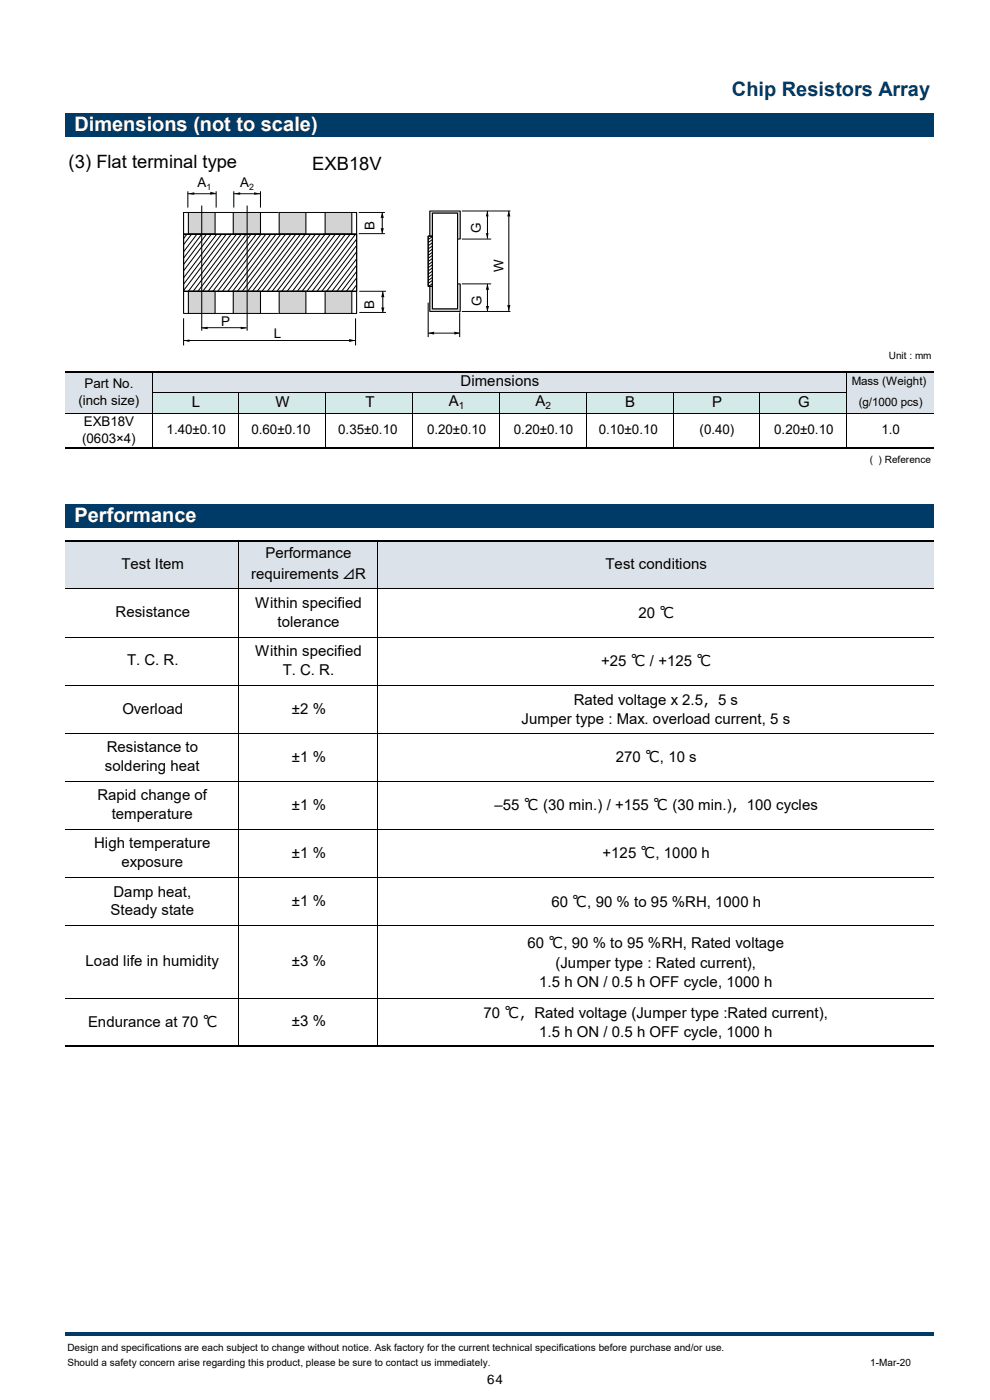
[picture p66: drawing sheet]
<svg xmlns="http://www.w3.org/2000/svg" width="210mm" height="297mm" viewBox="0 0 210 297" stroke-linecap="round" stroke-linejoin="round" font-family="sans-serif">
<defs><g id="words">
<text font-size="4.2" fill="#003b68" x="155.3" y="20.4">Chip Resistors Array</text>
<g font-size="4.2" fill="#fff">
<text x="15.8" y="27.8">Dimensions (not to scale)</text>
<text x="15.8" y="110.7">Performance</text>
</g>
<g font-size="3.9">
<text x="14.6" y="35.6">(3) Flat terminal type</text>
<text x="66.3" y="36">EXB18V</text>
</g>
<g font-size="3.2">
<text x="97.7" y="82">Dimensions</text>
<text x="40.7" y="86.4">L</text>
<text x="58.5" y="86.4">W</text>
<text x="77.5" y="86.4">T</text>
<text x="95.2" y="86.2">A</text>
<text x="113.6" y="86.2">A</text>
<text x="132.6" y="86.4">B</text>
<text x="151" y="86.4">P</text>
<text x="169.3" y="86.4">G</text>
<text x="56.3" y="118.4">Performance</text>
<text x="25.8" y="120.8">Test Item</text>
<text x="53.3" y="122.9">requirements ⊿R</text>
<text x="128.5" y="120.8">Test conditions</text>
<text x="24.5" y="131">Resistance</text>
<text x="54.1" y="129">Within specified</text>
<text x="135.4" y="131.1">20 ℃</text>
<text x="58.9" y="132.9">tolerance</text>
<text x="27" y="141.2">T. C. R.</text>
<text x="54.1" y="139.2">Within specified</text>
<text x="60" y="143.1">T. C. R.</text>
<text x="127.5" y="141.3">+25 ℃ / +125 ℃</text>
<text x="121.7" y="149.5">Rated voltage x 2.5，5 s</text>
<text x="26" y="151.4">Overload</text>
<text x="61.9" y="151.4">±2 %</text>
<text x="110.6" y="153.7">Jumper type : Max. overload current, 5 s</text>
<text x="22.7" y="159.6">Resistance to</text>
<text x="61.9" y="161.6">±1 %</text>
<text x="130.6" y="161.7">270 ℃, 10 s</text>
<text x="22.3" y="163.5">soldering heat</text>
<text x="20.7" y="169.8">Rapid change of</text>
<text x="23.7" y="173.7">temperature</text>
<text x="61.9" y="171.8">±1 %</text>
<text x="104.9" y="171.9">–55 ℃ (30 min.) / +155 ℃ (30 min.)，100 cycles</text>
<text x="20" y="180">High temperature</text>
<text x="25.8" y="183.9">exposure</text>
<text x="61.9" y="182">±1 %</text>
<text x="127.8" y="182.1">+125 ℃, 1000 h</text>
<text x="24.1" y="190.2">Damp heat,</text>
<text x="23.5" y="194.1">Steady state</text>
<text x="61.9" y="192.2">±1 %</text>
<text x="117" y="192.3">60 ℃, 90 % to 95 %RH, 1000 h</text>
<text x="111.9" y="201.2">60 ℃, 90 % to 95 %RH, Rated voltage</text>
<text x="18.2" y="205">Load life in humidity</text>
<text x="61.9" y="205">±3 %</text>
<text x="114.4" y="209.3">1.5 h ON / 0.5 h OFF cycle, 1000 h</text>
<text x="117.8" y="205.4">(Jumper type : Rated current),</text>
<text x="102.6" y="216">70 ℃，Rated voltage (Jumper type :Rated current),</text>
<text x="18.7" y="217.9">Endurance at 70 ℃</text>
<text x="61.9" y="217.8">±3 %</text>
<text x="114.4" y="220.1">1.5 h ON / 0.5 h OFF cycle, 1000 h</text>
</g>
<g font-size="2.8">
<text x="41.9" y="39.7">A</text>
<text x="50.9" y="39.7">A</text>
<text x="79.4" y="48.7" transform="rotate(-90 79.4 48.7)">B</text>
<text x="102" y="49.4" transform="rotate(-90 102 49.4)">G</text>
<text x="106.8" y="57.8" transform="rotate(-90 106.8 57.8)">W</text>
<text x="79.4" y="65.5" transform="rotate(-90 79.4 65.5)">B</text>
<text x="102.1" y="65" transform="rotate(-90 102.1 65)">G</text>
<text x="46.9" y="69.1">P</text>
<text x="58.1" y="71.8">L</text>
<text x="17.9" y="82.3">Part No.</text>
<text x="16.6" y="85.9">(inch size)</text>
<text x="17.4" y="93.9">(0603×4)</text>
<text x="17.8" y="90.3">EXB18V</text>
<text x="35.3" y="92.1">1.40±0.10</text>
<text x="53.3" y="92.1">0.60±0.10</text>
<text x="71.8" y="92.1">0.35±0.10</text>
<text x="90.6" y="92.1">0.20±0.10</text>
<text x="109" y="92.1">0.20±0.10</text>
<text x="127" y="92.1">0.10±0.10</text>
<text x="148.4" y="92.1">(0.40)</text>
<text x="164.3" y="92.1">0.20±0.10</text>
<text x="187" y="92.1">1.0</text>
<text x="103.3" y="293.5">64</text>
</g>
<g font-size="2.5">
<text x="180.7" y="81.7">Mass (Weight)</text>
<text x="182.2" y="86.1">(g/1000 pcs)</text>
</g>
<g font-size="2.1">
<text x="188.6" y="76.2">Unit : mm</text>
<text x="97.3" y="86.8">1</text>
<text x="115.7" y="86.8">2</text>
<text x="184.5" y="98.3">( ) Reference</text>
<text x="14.3" y="286.7">Design and specifications are each subject to change without notice. Ask factory for the current technical specifications before purchase and/or use.</text>
<text x="14.3" y="289.9">Should a safety concern arise regarding this product, please be sure to contact us immediately.</text>
<text x="184.6" y="289.9">1-Mar-20</text>
</g>
<g font-size="1.9">
<text x="43.8" y="40.3">1</text>
<text x="52.8" y="40.4">2</text>
</g>
</g></defs>
<path d="M13.8 24h184.2v4.9h-184.2z" fill="#003b68"/>
<path d="M13.8 78.8h184.2v4.5h-184.2z" fill="#dbe2e9"/>
<path d="M13.8 83.2h18.5v4.5h-18.5z" fill-rule="evenodd" fill="#dbe2e9"/>
<path d="M32.3 83.2h147.3v4.5h-147.3z" fill-rule="evenodd" fill="#d4eae9"/>
<path d="M179.6 83.2h18.4v4.5h-18.4z" fill="#dbe2e9"/>
<path d="M13.8 106.9h184.2v4.9h-184.2z" fill="#003b68"/>
<path d="M13.8 114.7h184.2v10.3h-184.2z" fill="#dbe2e9"/>
<g fill="none" stroke="#000" stroke-width=".21">
<path d="M32.3 79v15.8M179.6 79v15.8M13.8 87.7h184.2M32.3 83.2h147.3M50.7 83.3v11.5M69.1 83.3v11.5M87.5 83.3v11.5M105.9 83.3v11.5M124.4 83.3v11.5M142.8 83.3v11.5M161.2 83.3v11.5M50.7 114.9v106.8"/>
<path d="M80.2 114.9v106.8M13.8 124.9h184.2M13.8 135.1h184.2M13.8 145.4h184.2M13.8 155.6h184.2M13.8 165.8h184.2M13.8 176h184.2M13.8 186.2h184.2M13.8 196.4h184.2M13.8 211.9h184.2"/>
</g>
<path d="M13.8 78.8h184.2M13.8 95h184.2M13.8 114.7h184.2M13.8 221.8h184.2" fill="none" stroke="#000" stroke-width=".34"/>
<path d="M13.8 282.7h184.2v.7h-184.2z" fill-rule="evenodd" fill="#003b68"/>
<path d="M40 45.1h5.6v4.6h-5.6z" fill="#d3d3d4"/>
<path d="M40 45.1h5.6v4.6h-5.6z" fill="none" stroke="#000" stroke-width=".22"/>
<path d="M49.5 45.1h5.8v4.6h-5.8z" fill="#d3d3d4"/>
<path d="M49.5 45.1h5.8v4.6h-5.8z" fill="none" stroke="#000" stroke-width=".22"/>
<path d="M59.2 45.1h5.7v4.6h-5.7z" fill="#d3d3d4"/>
<path d="M59.2 45.1h5.7v4.6h-5.7z" fill="none" stroke="#000" stroke-width=".22"/>
<path d="M69 45.1h5.6v4.6h-5.6z" fill="#d3d3d4"/>
<path d="M69 45.1h5.6v4.6h-5.6z" fill="none" stroke="#000" stroke-width=".22"/>
<path d="M40 61.8h5.6v4.7h-5.6z" fill="#d3d3d4"/>
<path d="M40 61.8h5.6v4.7h-5.6z" fill="none" stroke="#000" stroke-width=".22"/>
<path d="M49.5 61.8h5.8v4.7h-5.8z" fill="#d3d3d4"/>
<path d="M49.5 61.8h5.8v4.7h-5.8z" fill="none" stroke="#000" stroke-width=".22"/>
<path d="M59.2 61.8h5.7v4.7h-5.7z" fill="#d3d3d4"/>
<path d="M59.2 61.8h5.7v4.7h-5.7z" fill="none" stroke="#000" stroke-width=".22"/>
<path d="M69 61.8h5.6v4.7h-5.6z" fill="#d3d3d4"/>
<g fill="none" stroke="#000" stroke-width=".22">
<path d="M38.9 49.7h36.8v12.1h-36.8zM40 45.1h-1.1v4.6M45.6 45.1h3.9M55.3 45.1h3.8M64.9 45.1h4.1M74.6 45.1h1.1v4.6M90.8 50.1h.9v10.6h-.9zM91.7 45.2h5.4v20.4h-5.4zM38.9 61.8v4.7h1.1M45.6 66.5h3.9M55.3 66.5h3.8M64.9 66.5h4.1"/>
<path d="M69 61.8h5.6v4.7h-5.6zM75.7 61.8v4.7h-1.1"/>
</g>
<g fill="none" stroke="#000" stroke-width=".21">
<path d="M39.7 49.6l-.8 1.1M40.7 49.6l-1.8 2.4M41.8 49.6l-2.9 3.9M42.8 49.6l-3.9 5.2M43.9 49.6l-5 6.6M44.9 49.6l-6 7.9M46 49.6l-7.1 9.4M47 49.6l-8.1 10.8M48 49.6l-9.1 12.1M49.1 49.6l-9.2 12.2M50.2 49.6l-9.3 12.2M51.2 49.6l-9.2 12.2"/>
<path d="M52.2 49.6l-9.2 12.2M53.3 49.6l-9.2 12.2M54.4 49.6l-9.3 12.2M55.4 49.6l-9.2 12.2M56.4 49.6l-9.2 12.2M57.5 49.6l-9.2 12.2M58.6 49.6l-9.3 12.2M59.6 49.6l-9.3 12.2M60.6 49.6l-9.2 12.2M61.8 49.6l-9.3 12.2M62.8 49.6l-9.3 12.2M63.8 49.6l-9.3 12.2"/>
<path d="M64.8 49.6l-9.2 12.2M65.9 49.6l-9.2 12.2M67 49.6l-9.3 12.2M68 49.6l-9.3 12.2M69 49.6l-9.2 12.2M70.1 49.6l-9.2 12.2M71.2 49.6l-9.2 12.2M72.3 49.6l-9.3 12.2M73.3 49.6l-9.2 12.2M74.3 49.6l-9.2 12.2M75.5 49.6l-9.3 12.2M75.7 50.7l-8.5 11.1"/>
<path d="M75.7 52l-7.5 9.8M75.7 53.4l-6.4 8.4M75.7 54.8l-5.3 7M75.7 56.2l-4.3 5.6M75.7 57.5l-3.3 4.3M75.7 58.9l-2.2 2.9M75.7 60.4l-1.1 1.4M75.7 61.7l-.1 .1"/>
</g>
<path d="M91.2 44.8h6.4v5.9h-.5v-5.5h-5.4v4.9h-.5z" fill="#d3d3d4"/>
<path d="M91.2 44.8h6.4v5.9h-.5v-5.5h-5.4v4.9h-.5z" fill="none" stroke="#000" stroke-width=".22"/>
<path d="M91.2 60.7h.5v4.9h5.4v-5.4h.5v5.9h-6.4z" fill="#d3d3d4"/>
<path d="M90.8 50.1h.9v10.6h-.9zM91.2 60.7h.5v4.9h5.4v-5.4h.5v5.9h-6.4z" fill="none" stroke="#000" stroke-width=".22"/>
<g fill="none" stroke="#000" stroke-width=".21">
<path d="M39.8 40.6v3.4M39.8 41.1h6.1M42.8 43.6v26.6M45.9 40.6v3.4M49.6 41.1h5.7M49.6 40.6v3.4M52.4 43.6v26.6M55.3 40.6v3.4M76.1 45.1h5.6M76.1 49.6h5.6M81.1 45.1v4.4M91.8 50.2l-1 .7"/>
<path d="M91.8 50.8l-1 .7M91.8 51.4l-1 .8M91.8 52.1l-1 .7M91.8 52.8l-1 .7M91.8 53.5l-1 .7M91.8 54.1l-1 .7M91.8 54.8l-1 .7M91.8 55.5l-1 .7M91.8 56.1l-1 .7M91.8 56.8l-1 .7M91.8 57.5l-1 .7M91.8 58.1l-1 .8"/>
<path d="M91.8 58.8l-1 .7M91.8 59.5l-1 .7M98 50.7h6.2M98 44.8h10.3M103.4 44.8v5.8M107.9 44.8v21.3M38.9 67.5v5.8M38.9 72.2h36.4M42.7 69.5h9.6M75.4 67.5v5.8M76.2 61.8h5.7M76.2 66.3h5.7"/>
<path d="M81.2 61.8v4.5M90.8 64.2v7.3M90.8 70.7h6.7M91.8 60.1l-.9 .7M97.5 66.3v5.2M98 60.2h6.2M98 66.1h10.3M103.4 60.2v5.8"/>
</g>
<g fill="#000">
<path d="M39.8 41.1l1.4-.3v.5zM44.6 40.7l1.3 .3-1.3 .3zM49.7 41.1l1.3-.3v.5zM53.9 40.8l1.4 .3-1.4 .2zM81.1 45.1l.3 1.1h-.7zM80.7 48.4h.7l-.3 1.2zM103.4 44.7l.2 1.2h-.5zM103.1 49.5h.5l-.2 1.2zM107.9 44.8l.4 1.1h-.7zM38.9 72.2l1.3-.2v.6zM42.8 69.6l1.2-.3v.5zM51.1 69.3l1.2 .3-1.2 .2z"/>
<path d="M74.1 71.9l1.3 .3-1.3 .4zM81.2 61.8l.3 1.2h-.6zM80.9 65.2h.6l-.3 1.2zM90.8 70.7l1.3-.3v.6zM96.4 70.4l1.2 .3-1.2 .3zM103.4 60.2l.3 1.3h-.6zM103.1 64.9h.6l-.3 1.2zM107.6 64.7h.7l-.4 1.3z"/>
</g>
<use href="#words"/>
</svg>
